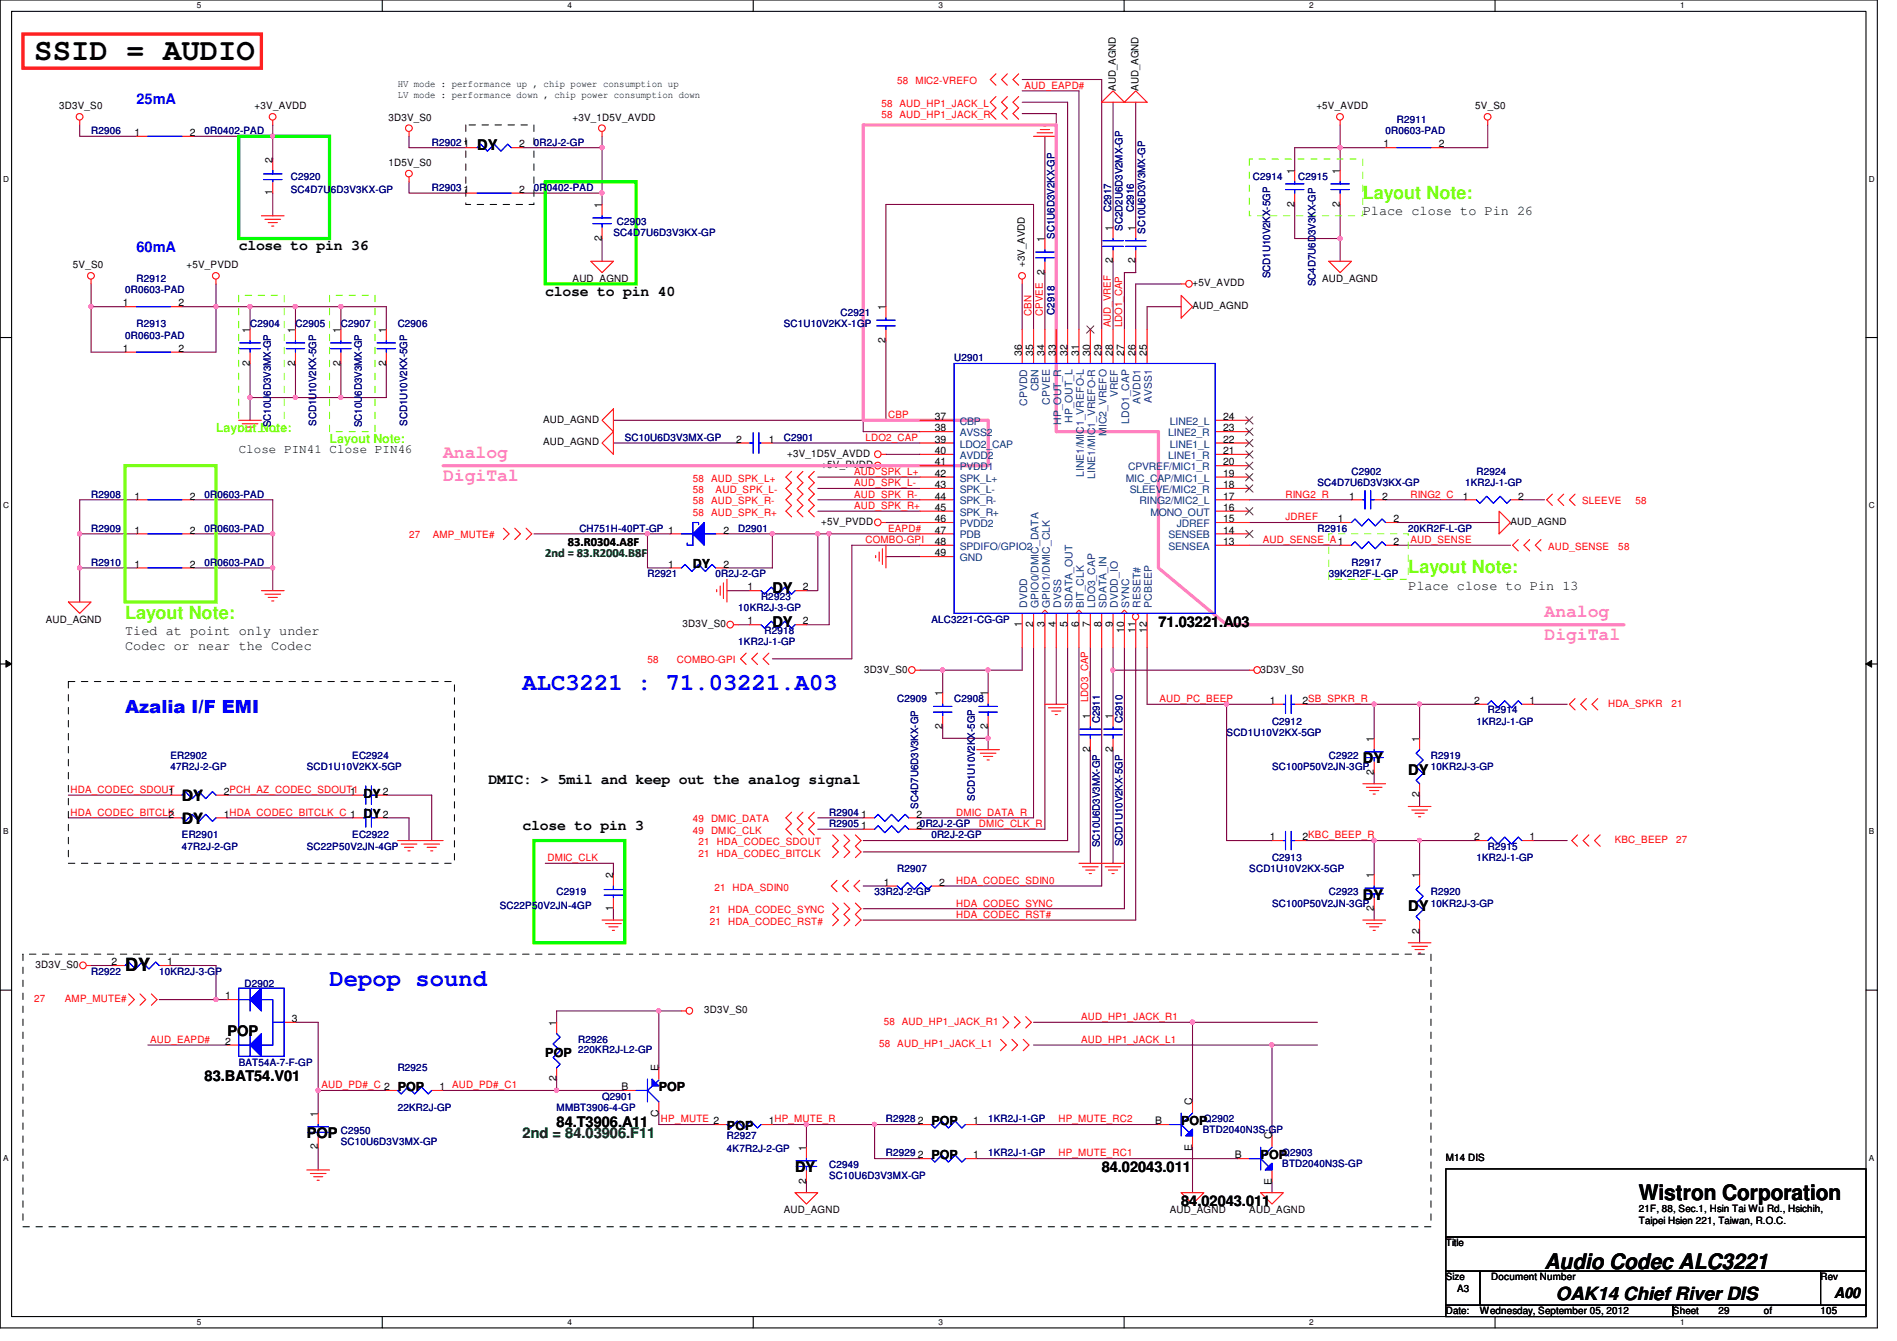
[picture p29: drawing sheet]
<svg xmlns="http://www.w3.org/2000/svg" width="297mm" height="210mm" viewBox="0 0 297 210" stroke-linecap="round" stroke-linejoin="round" font-family="sans-serif">
<defs><g id="words">
<text font-size="4.8" x="5.4" y="9.4">SSID = AUDIO</text>
<g font-size="3.7" fill="#00f">
<text x="81.8" y="108.1">ALC3221 : 71.03221.A03</text>
<text x="51.6" y="154.3">Depop sound</text>
</g>
<g font-size="3.3">
<text x="256.6" y="187.9">Wistron Corporation</text>
<text x="241.8" y="198.6">Audio Codec ALC3221</text>
</g>
<g font-size="2.8" fill="#80ff00">
<text x="213.4" y="31.1">Layout Note:</text>
<text x="220.5" y="89.7">Layout Note:</text>
<text x="19.6" y="96.9">Layout Note:</text>
</g>
<g font-size="2.8" fill="#ff80c0">
<text x="69.4" y="71.7">Analog</text>
<text x="69.4" y="75.3">DigiTal</text>
<text x="241.8" y="96.6">Analog</text>
<text x="241.8" y="100.2">DigiTal</text>
</g>
<text font-size="2.8" fill="#00f" x="19.6" y="111.6">Azalia I/F EMI</text>
<g font-size="2.8">
<text x="28.5" y="125.4">DY</text>
<text x="28.5" y="128.9">DY</text>
<text x="19.6" y="152">DY</text>
<text x="243.6" y="203.5">OAK14 Chief River DIS</text>
</g>
<g font-size="2.3" fill="#00f">
<text x="21.4" y="16.3">25mA</text>
<text x="21.4" y="39.5">60mA</text>
</g>
<g font-size="2.3">
<text x="74.7" y="23.5">DY</text>
<text x="37.4" y="39.2">close to pin 36</text>
<text x="85.4" y="46.3">close to pin 40</text>
<text x="120.9" y="92.8">DY</text>
<text x="120.9" y="98.1">DY</text>
<text x="181.4" y="98.1">71.03221.A03</text>
<text x="213.4" y="119.5">DY</text>
<text x="56.9" y="124.8">DY</text>
<text x="76.5" y="122.8">DMIC: &gt; 5mil and keep out the analog signal</text>
<text x="220.5" y="121.2">DY</text>
<text x="81.8" y="129.9">close to pin 3</text>
<text x="213.4" y="140.8">DY</text>
<text x="220.5" y="142.6">DY</text>
<text x="35.6" y="162.1">POP</text>
<text x="32" y="169.2">83.BAT54.V01</text>
<text x="48" y="178.1">POP</text>
<text x="87.2" y="176.4">84.T3906.A11</text>
<text x="124.5" y="183.5">DY</text>
<text x="172.5" y="183.5">84.02043.011</text>
<text x="185" y="188.8">84.02043.011</text>
<text x="287.2" y="203.2">A00</text>
</g>
<text font-size="2.3" fill="#008000" x="81.8" y="178.1">2nd = 84.03906.F11</text>
<g font-size="2.1">
<text x="213.4" y="33.7">Place close to Pin 26</text>
<text x="220.5" y="92.3">Place close to Pin 13</text>
<text x="19.6" y="99.4">Tied at point only under</text>
<text x="19.6" y="101.7">Codec or near the Codec</text>
</g>
<g font-size="1.9" fill="#80ff00">
<text x="33.8" y="67.6">Layout Note:</text>
<text x="51.6" y="69.4">Layout Note:</text>
</g>
<g font-size="1.9">
<text x="37.4" y="70.9">Close PIN41 Close PIN46</text>
<text x="88.9" y="85.4">83.R0304.A8F</text>
<text x="108.5" y="88.9">DY</text>
<text x="56.9" y="128.1">DY</text>
<text x="85.4" y="165.4">POP</text>
<text x="62.3" y="170.7">POP</text>
<text x="103.2" y="170.7">POP</text>
<text x="113.8" y="177">POP</text>
<text x="145.8" y="176.1">POP</text>
<text x="185" y="176.1">POP</text>
<text x="145.8" y="181.4">POP</text>
<text x="197.4" y="181.4">POP</text>
</g>
<text font-size="1.9" fill="#008000" x="85.4" y="87.2">2nd = 83.R2004.B8F</text>
<g font-size="1.6">
<text x="9.3" y="17.1">3D3V_S0</text>
<text x="39.9" y="17.1">+3V_AVDD</text>
<text x="62.3" y="13.7">HV mode : performance up , chip power consumption up</text>
<text x="62.3" y="15.3">LV mode : performance down , chip power consumption down</text>
<text x="174.7" y="14.2" transform="rotate(-90 174.7 14.2)">AUD_AGND</text>
<text x="178.3" y="14.2" transform="rotate(-90 178.3 14.2)">AUD_AGND</text>
<text x="206.1" y="17.1">+5V_AVDD</text>
<text x="231" y="17.1">5V_S0</text>
<text x="21" y="21.3">1</text>
<text x="29.7" y="21.3">2</text>
<text x="60.8" y="18.9">3D3V_S0</text>
<text x="72.6" y="23.1">1</text>
<text x="81.3" y="23.1">2</text>
<text x="89.7" y="18.9">+3V_1D5V_AVDD</text>
<text x="216.6" y="23.1">1</text>
<text x="225.3" y="23.1">2</text>
<text x="42.7" y="25.4" transform="rotate(-90 42.7 25.4)">2</text>
<text x="60.8" y="26">1D5V_S0</text>
<text x="202.7" y="27.2" transform="rotate(-90 202.7 27.2)">1</text>
<text x="209.8" y="27.2" transform="rotate(-90 209.8 27.2)">1</text>
<text x="42.7" y="30.6" transform="rotate(-90 42.7 30.6)">1</text>
<text x="72.6" y="30.2">1</text>
<text x="81.3" y="30.2">2</text>
<text x="94.2" y="32.6" transform="rotate(-90 94.2 32.6)">1</text>
<text x="202.7" y="32.3" transform="rotate(-90 202.7 32.3)">2</text>
<text x="209.8" y="32.3" transform="rotate(-90 209.8 32.3)">2</text>
<text x="11.4" y="42">5V_S0</text>
<text x="29.2" y="42">+5V_PVDD</text>
<text x="94.2" y="37.7" transform="rotate(-90 94.2 37.7)">2</text>
<text x="160.5" y="41.8" transform="rotate(-90 160.5 41.8)">+3V_AVDD</text>
<text x="163.6" y="37.9" transform="rotate(-90 163.6 37.9)">1</text>
<text x="174.2" y="41.2" transform="rotate(-90 174.2 41.2)">2</text>
<text x="174.2" y="36.1" transform="rotate(-90 174.2 36.1)">1</text>
<text x="177.8" y="41.2" transform="rotate(-90 177.8 41.2)">2</text>
<text x="177.8" y="36.1" transform="rotate(-90 177.8 36.1)">1</text>
<text x="19.3" y="48">1</text>
<text x="27.9" y="48">2</text>
<text x="89.7" y="44.1">AUD_AGND</text>
<text x="163.6" y="43" transform="rotate(-90 163.6 43)">2</text>
<text x="186.7" y="44.8">+5V_AVDD</text>
<text x="207" y="44.1">AUD_AGND</text>
<text x="39.1" y="52.1" transform="rotate(-90 39.1 52.1)">1</text>
<text x="46.2" y="52.1" transform="rotate(-90 46.2 52.1)">1</text>
<text x="53.3" y="52.1" transform="rotate(-90 53.3 52.1)">1</text>
<text x="60.4" y="52.1" transform="rotate(-90 60.4 52.1)">1</text>
<text x="138.7" y="53.7" transform="rotate(-90 138.7 53.7)">2</text>
<text x="138.7" y="48.6" transform="rotate(-90 138.7 48.6)">1</text>
<text x="186.7" y="48.4">AUD_AGND</text>
<text x="19.3" y="55.1">1</text>
<text x="27.9" y="55.1">2</text>
<text x="39.1" y="57.2" transform="rotate(-90 39.1 57.2)">2</text>
<text x="46.2" y="57.2" transform="rotate(-90 46.2 57.2)">2</text>
<text x="53.3" y="57.2" transform="rotate(-90 53.3 57.2)">2</text>
<text x="60.4" y="57.2" transform="rotate(-90 60.4 57.2)">2</text>
<text x="160" y="55.7" transform="rotate(-90 160 55.7)">36</text>
<text x="161.8" y="55.7" transform="rotate(-90 161.8 55.7)">35</text>
<text x="163.6" y="55.7" transform="rotate(-90 163.6 55.7)">34</text>
<text x="165.4" y="55.7" transform="rotate(-90 165.4 55.7)">33</text>
<text x="167.1" y="55.7" transform="rotate(-90 167.1 55.7)">32</text>
<text x="168.9" y="55.7" transform="rotate(-90 168.9 55.7)">31</text>
<text x="170.7" y="55.7" transform="rotate(-90 170.7 55.7)">30</text>
<text x="172.5" y="55.7" transform="rotate(-90 172.5 55.7)">29</text>
<text x="174.2" y="55.7" transform="rotate(-90 174.2 55.7)">28</text>
<text x="176" y="55.7" transform="rotate(-90 176 55.7)">27</text>
<text x="177.8" y="55.7" transform="rotate(-90 177.8 55.7)">26</text>
<text x="179.6" y="55.7" transform="rotate(-90 179.6 55.7)">25</text>
<text x="146.4" y="65.7">37</text>
<text x="191.5" y="65.7">24</text>
<text x="85" y="69.7">AUD_AGND</text>
<text x="85" y="66.2">AUD_AGND</text>
<text x="115.3" y="69.3">2</text>
<text x="120.4" y="69.3">1</text>
<text x="123.3" y="71.5">+3V_1D5V_AVDD</text>
<text x="146.4" y="67.5">38</text>
<text x="146.4" y="69.3">39</text>
<text x="146.4" y="71.1">40</text>
<text x="191.5" y="71.1">21</text>
<text x="191.5" y="67.5">23</text>
<text x="191.5" y="69.3">22</text>
<text x="128.6" y="73.3">+5V_PVDD</text>
<text x="146.4" y="72.9">41</text>
<text x="146.4" y="74.6">42</text>
<text x="146.4" y="76.4">43</text>
<text x="191.5" y="72.9">20</text>
<text x="191.5" y="76.4">18</text>
<text x="191.5" y="74.6">19</text>
<text x="21" y="83.5">1</text>
<text x="21" y="78.2">1</text>
<text x="29.7" y="83.5">2</text>
<text x="29.7" y="78.2">2</text>
<text x="113.3" y="83.5">2</text>
<text x="128.6" y="82.2">+5V_PVDD</text>
<text x="146.4" y="78.2">44</text>
<text x="146.4" y="80">45</text>
<text x="146.4" y="81.7">46</text>
<text x="146.4" y="83.5">47</text>
<text x="191.5" y="81.7">15</text>
<text x="191.5" y="83.5">14</text>
<text x="191.5" y="78.2">17</text>
<text x="191.5" y="80">16</text>
<text x="209.5" y="81.7">1</text>
<text x="211.3" y="78.2">1</text>
<text x="216.4" y="78.2">2</text>
<text x="218.2" y="81.7">2</text>
<text x="229.1" y="78.2">1</text>
<text x="236.5" y="82.2">AUD_AGND</text>
<text x="237.7" y="78.2">2</text>
<text x="21" y="88.9">1</text>
<text x="29.7" y="88.9">2</text>
<text x="104.6" y="88.9">1</text>
<text x="113.3" y="88.9">2</text>
<text x="146.4" y="85.3">48</text>
<text x="146.4" y="87.1">49</text>
<text x="191.5" y="85.3">13</text>
<text x="218.2" y="85.3">2</text>
<text x="117" y="92.4">1</text>
<text x="125.7" y="92.4">2</text>
<text x="7.2" y="97.5">AUD_AGND</text>
<text x="106.9" y="98.2">3D3V_S0</text>
<text x="117" y="97.7">1</text>
<text x="125.7" y="97.7">2</text>
<text x="160" y="98.1" transform="rotate(-90 160 98.1)">1</text>
<text x="161.8" y="98.1" transform="rotate(-90 161.8 98.1)">2</text>
<text x="163.6" y="98.1" transform="rotate(-90 163.6 98.1)">3</text>
<text x="165.4" y="98.1" transform="rotate(-90 165.4 98.1)">4</text>
<text x="167.1" y="98.1" transform="rotate(-90 167.1 98.1)">5</text>
<text x="168.9" y="98.1" transform="rotate(-90 168.9 98.1)">6</text>
<text x="170.7" y="98.1" transform="rotate(-90 170.7 98.1)">7</text>
<text x="172.5" y="98.1" transform="rotate(-90 172.5 98.1)">8</text>
<text x="174.2" y="98.1" transform="rotate(-90 174.2 98.1)">9</text>
<text x="176" y="99" transform="rotate(-90 176 99)">10</text>
<text x="177.8" y="99" transform="rotate(-90 177.8 99)">11</text>
<text x="179.6" y="99" transform="rotate(-90 179.6 99)">12</text>
<text x="135.3" y="105.3">3D3V_S0</text>
<text x="197.4" y="105.3">3D3V_S0</text>
<text x="147.6" y="109" transform="rotate(-90 147.6 109)">1</text>
<text x="154.7" y="109" transform="rotate(-90 154.7 109)">1</text>
<text x="170.7" y="112.6" transform="rotate(-90 170.7 112.6)">1</text>
<text x="174.2" y="112.6" transform="rotate(-90 174.2 112.6)">1</text>
<text x="198.8" y="110.2">1</text>
<text x="204" y="110.2">2SB_SPKR_R</text>
<text x="230.8" y="110.2">2</text>
<text x="239.5" y="110.2">1</text>
<text x="147.6" y="114.1" transform="rotate(-90 147.6 114.1)">2</text>
<text x="154.7" y="114.1" transform="rotate(-90 154.7 114.1)">2</text>
<text x="170.7" y="117.7" transform="rotate(-90 170.7 117.7)">2</text>
<text x="174.2" y="117.7" transform="rotate(-90 174.2 117.7)">2</text>
<text x="215.1" y="116.1" transform="rotate(-90 215.1 116.1)">1</text>
<text x="222.2" y="116.1" transform="rotate(-90 222.2 116.1)">1</text>
<text x="26.4" y="124.4">1</text>
<text x="35" y="124.4">2PCH_AZ_CODEC_SDOUT1</text>
<text x="54.8" y="124.4">1</text>
<text x="59.9" y="124.4">2</text>
<text x="215.1" y="121.2" transform="rotate(-90 215.1 121.2)">2</text>
<text x="222.2" y="124.8" transform="rotate(-90 222.2 124.8)">2</text>
<text x="26.4" y="128">2</text>
<text x="35" y="128">1HDA_CODEC_BITCLK_C 1</text>
<text x="59.9" y="128">2</text>
<text x="134.8" y="129.8">1</text>
<text x="134.8" y="128">1</text>
<text x="143.5" y="129.8">20R2J-2-GP</text>
<text x="143.5" y="128">2</text>
<text x="198.8" y="131.5">1</text>
<text x="204" y="131.5">2KBC_BEEP_R</text>
<text x="230.8" y="131.5">2</text>
<text x="239.5" y="131.5">1</text>
<text x="96" y="137.5" transform="rotate(-90 96 137.5)">2</text>
<text x="215.1" y="137.5" transform="rotate(-90 215.1 137.5)">1</text>
<text x="222.2" y="137.5" transform="rotate(-90 222.2 137.5)">1</text>
<text x="96" y="142.6" transform="rotate(-90 96 142.6)">1</text>
<text x="138.4" y="138.6">1</text>
<text x="147.1" y="138.6">2</text>
<text x="215.1" y="142.6" transform="rotate(-90 215.1 142.6)">2</text>
<text x="222.2" y="146.1" transform="rotate(-90 222.2 146.1)">2</text>
<text x="5.5" y="151.5">3D3V_S0</text>
<text x="17.5" y="151.1">2</text>
<text x="26.2" y="151.1">1</text>
<text x="35.3" y="156.4">1</text>
<text x="45.7" y="160">3</text>
<text x="87.1" y="160.6" transform="rotate(-90 87.1 160.6)">1</text>
<text x="110.3" y="158.6">3D3V_S0</text>
<text x="35.3" y="163.5">2</text>
<text x="103.1" y="167.7" transform="rotate(-90 103.1 167.7)">E</text>
<text x="68.8" y="170.6">1 AUD_PD#_C1</text>
<text x="87.1" y="169.2" transform="rotate(-90 87.1 169.2)">2</text>
<text x="97.3" y="170.6">B</text>
<text x="186.7" y="173" transform="rotate(-90 186.7 173)">C</text>
<text x="49.8" y="179.9" transform="rotate(-90 49.8 179.9)">2</text>
<text x="49.8" y="174.8" transform="rotate(-90 49.8 174.8)">1</text>
<text x="103.1" y="174.9" transform="rotate(-90 103.1 174.9)">C</text>
<text x="120.4" y="176">1HP_MUTE_R</text>
<text x="143.7" y="176">2</text>
<text x="152.4" y="176">1</text>
<text x="180.9" y="176">B</text>
<text x="199.1" y="178.4" transform="rotate(-90 199.1 178.4)">C</text>
<text x="126.2" y="185.3" transform="rotate(-90 126.2 185.3)">2</text>
<text x="126.2" y="180.1" transform="rotate(-90 126.2 180.1)">1</text>
<text x="143.7" y="181.3">2</text>
<text x="152.4" y="181.3">1</text>
<text x="186.7" y="180.1" transform="rotate(-90 186.7 180.1)">E</text>
<text x="193.3" y="181.3">B</text>
<text x="199.1" y="185.5" transform="rotate(-90 199.1 185.5)">E</text>
<text x="226.4" y="181.7">M14 DIS</text>
<text x="122.7" y="189.9">AUD_AGND</text>
<text x="183.2" y="189.9">AUD_AGND</text>
<text x="195.6" y="189.9">AUD_AGND</text>
<text x="256.6" y="189.7">21F, 88, Sec.1, Hsin Tai Wu Rd., Hsichih,</text>
<text x="256.6" y="191.6">Taipei Hsien 221, Taiwan, R.O.C.</text>
<text x="226.4" y="195.1">Title</text>
<text x="226.4" y="200.4">Size</text>
<text x="228.2" y="202.2">A3</text>
<text x="233.5" y="200.4">Document Number</text>
<text x="285.1" y="200.4">Rev</text>
<text x="226.4" y="205.7">Date:</text>
<text x="231.7" y="205.7">Wednesday, September 05, 2012</text>
<text x="262" y="205.7">Sheet</text>
<text x="269.1" y="205.7">29</text>
<text x="276.2" y="205.7">of</text>
<text x="285.1" y="205.7">105</text>
</g>
<g font-size="1.6" fill="#f00">
<text x="138" y="16.7">58 AUD_HP1_JACK_L</text>
<text x="140.5" y="13.2">58 MIC2-VREFO</text>
<text x="160.4" y="13.9">AUD_EAPD#</text>
<text x="138" y="18.5">58 AUD_HP1_JACK_R</text>
<text x="161.5" y="49.4" transform="rotate(-90 161.5 49.4)">CBN</text>
<text x="163.3" y="49.4" transform="rotate(-90 163.3 49.4)">CPVEE</text>
<text x="173.9" y="51.2" transform="rotate(-90 173.9 51.2)">AUD_VREF</text>
<text x="175.7" y="51.2" transform="rotate(-90 175.7 51.2)">LDO1_CAP</text>
<text x="139.1" y="65.4">CBP</text>
<text x="135.5" y="69">LDO2_CAP</text>
<text x="108.5" y="77.2">58</text>
<text x="108.5" y="75.4">58 AUD_SPK_L+</text>
<text x="112.1" y="77.2">AUD_SPK_L-</text>
<text x="133.7" y="76.1">AUD_SPK_L-</text>
<text x="133.7" y="74.3">AUD_SPK_L+</text>
<text x="133.7" y="77.9">AUD_SPK_R-</text>
<text x="201.3" y="77.9">RING2_R</text>
<text x="220.8" y="77.9">RING2_C</text>
<text x="108.5" y="79">58 AUD_SPK_R-</text>
<text x="108.5" y="80.7">58 AUD_SPK_R+</text>
<text x="133.7" y="79.7">AUD_SPK_R+</text>
<text x="139.1" y="83.2">EAPD#</text>
<text x="201.3" y="81.4">JDREF</text>
<text x="247.7" y="79">SLEEVE</text>
<text x="256.1" y="79">58</text>
<text x="64" y="84.3">27</text>
<text x="67.8" y="84.3">AMP_MUTE#</text>
<text x="135.5" y="85">COMBO-GPI</text>
<text x="197.7" y="85">AUD_SENSE_A1</text>
<text x="220.8" y="85">AUD_SENSE</text>
<text x="242.4" y="86.1">AUD_SENSE</text>
<text x="253.4" y="86.1">58</text>
<text x="101.4" y="103.8">58</text>
<text x="106" y="103.8">COMBO-GPI</text>
<text x="170.4" y="109.9" transform="rotate(-90 170.4 109.9)">LDO3_CAP</text>
<text x="181.6" y="109.9">AUD_PC_BEEP</text>
<text x="251.8" y="110.6">HDA_SPKR</text>
<text x="261.7" y="110.6">21</text>
<text x="11" y="124.1">HDA_CODEC_SDOUT</text>
<text x="11" y="127.7">HDA_CODEC_BITCLK</text>
<text x="108.5" y="128.7">49 DMIC_DATA</text>
<text x="108.5" y="130.5">49 DMIC_CLK</text>
<text x="149.7" y="127.7">DMIC_DATA_R</text>
<text x="153.3" y="129.5">DMIC_CLK_R</text>
<text x="252.9" y="132">KBC_BEEP</text>
<text x="262.5" y="132">27</text>
<text x="85.7" y="134.8">DMIC_CLK</text>
<text x="109.4" y="132.3">21 HDA_CODEC_SDOUT</text>
<text x="109.4" y="134.1">21 HDA_CODEC_BITCLK</text>
<text x="111.2" y="143">21 HDA_CODEC_SYNC</text>
<text x="111.9" y="139.4">21 HDA_SDIN0</text>
<text x="149.7" y="138.3">HDA_CODEC_SDIN0</text>
<text x="149.7" y="141.9">HDA_CODEC_SYNC</text>
<text x="149.7" y="143.7">HDA_CODEC_RST#</text>
<text x="111.2" y="144.7">21 HDA_CODEC_RST#</text>
<text x="5.4" y="156.8">27</text>
<text x="10.2" y="156.8">AMP_MUTE#</text>
<text x="138.4" y="160.4">58 AUD_HP1_JACK_R1</text>
<text x="169.3" y="159.7">AUD_HP1_JACK_R1</text>
<text x="23.5" y="163.2">AUD_EAPD#</text>
<text x="137.7" y="164">58 AUD_HP1_JACK_L1</text>
<text x="169.3" y="163.2">AUD_HP1_JACK_L1</text>
<text x="50.3" y="170.3">AUD_PD#_C 2</text>
<text x="103.5" y="175.7">HP_MUTE 2</text>
<text x="165.7" y="175.7">HP_MUTE_RC2</text>
<text x="165.7" y="181">HP_MUTE_RC1</text>
</g>
<g font-size="1.6" fill="#000080">
<text x="14.3" y="21">R2906</text>
<text x="32" y="21">0R0402-PAD</text>
<text x="67.6" y="22.8">R2902</text>
<text x="83.6" y="22.8">0R2J-2-GP</text>
<text x="217" y="21">0R0603-PAD</text>
<text x="218.7" y="19.2">R2911</text>
<text x="45.5" y="28.1">C2920</text>
<text x="67.6" y="29.9">R2903</text>
<text x="83.6" y="29.9">0R0402-PAD</text>
<text x="196.2" y="28.1">C2914</text>
<text x="203.3" y="28.1">C2915</text>
<text x="45.5" y="30.2">SC4D7U6D3V3KX-GP</text>
<text x="96.6" y="35.2">C2903</text>
<text x="174" y="33.2" transform="rotate(-90 174 33.2)">C2917</text>
<text x="177.5" y="33.2" transform="rotate(-90 177.5 33.2)">C2916</text>
<text x="96.1" y="37">SC4D7U6D3V3KX-GP</text>
<text x="165.1" y="37.3" transform="rotate(-90 165.1 37.3)">SC1U6D3V2KX-GP</text>
<text x="175.8" y="36.1" transform="rotate(-90 175.8 36.1)">SC2D2U6D3V2MX-GP</text>
<text x="179.3" y="36.6" transform="rotate(-90 179.3 36.6)">SC10U6D3V3MX-GP</text>
<text x="19.6" y="45.9">0R0603-PAD</text>
<text x="21.4" y="44.1">R2912</text>
<text x="198.9" y="43.6" transform="rotate(-90 198.9 43.6)">SCD1U10V2KX-5GP</text>
<text x="206" y="44.8" transform="rotate(-90 206 44.8)">SC4D7U6D3V3KX-GP</text>
<text x="19.6" y="53">0R0603-PAD</text>
<text x="21.4" y="51.2">R2913</text>
<text x="39.2" y="51.2">C2904</text>
<text x="46.3" y="51.2">C2905</text>
<text x="53.4" y="51.2">C2907</text>
<text x="62.3" y="51.2">C2906</text>
<text x="122.7" y="51.2">SC1U10V2KX-1GP</text>
<text x="131.6" y="49.4">C2921</text>
<text x="165.1" y="49.2" transform="rotate(-90 165.1 49.2)">C2918</text>
<text x="149.4" y="56.6">U2901</text>
<text x="42.4" y="66.8" transform="rotate(-90 42.4 66.8)">SC10U6D3V3MX-GP</text>
<text x="49.5" y="66.7" transform="rotate(-90 49.5 66.7)">SCD1U10V2KX-5GP</text>
<text x="56.6" y="66.8" transform="rotate(-90 56.6 66.8)">SC10U6D3V3MX-GP</text>
<text x="63.8" y="66.7" transform="rotate(-90 63.8 66.7)">SCD1U10V2KX-5GP</text>
<text x="97.8" y="69">SC10U6D3V3MX-GP</text>
<text x="122.7" y="69">C2901</text>
<text x="14.3" y="77.9">R2908</text>
<text x="32" y="77.9">0R0603-PAD</text>
<text x="206.3" y="76.1">SC4D7U6D3V3KX-GP</text>
<text x="211.6" y="74.3">C2902</text>
<text x="229.4" y="76.1">1KR2J-1-GP</text>
<text x="231.2" y="74.3">R2924</text>
<text x="14.3" y="83.2">R2909</text>
<text x="32" y="83.2">0R0603-PAD</text>
<text x="90.7" y="83.2">CH751H-40PT-GP 1</text>
<text x="115.6" y="83.2">D2901</text>
<text x="206.3" y="83.2">R2916</text>
<text x="220.5" y="83.2">20KR2F-L-GP</text>
<text x="14.3" y="88.6">R2910</text>
<text x="32" y="88.6">0R0603-PAD</text>
<text x="211.6" y="88.6">R2917</text>
<text x="101.4" y="90.3">R2921</text>
<text x="112.1" y="90.3">0R2J-2-GP</text>
<text x="115.6" y="95.7">10KR2J-3-GP</text>
<text x="119.2" y="93.9">R2923</text>
<text x="208.1" y="90.3">39K2R2F-L-GP</text>
<text x="115.6" y="101">1KR2J-1-GP</text>
<text x="119.7" y="99.2">R2918</text>
<text x="145.8" y="97.5">ALC3221-CG-GP</text>
<text x="140.5" y="109.9">C2909</text>
<text x="149.4" y="109.9">C2908</text>
<text x="172.2" y="113.2" transform="rotate(-90 172.2 113.2)">C2911</text>
<text x="175.8" y="113.2" transform="rotate(-90 175.8 113.2)">C2910</text>
<text x="199.2" y="113.5">C2912</text>
<text x="231.2" y="113.5">1KR2J-1-GP</text>
<text x="233" y="111.7">R2914</text>
<text x="26.7" y="118.8">ER2902</text>
<text x="55.2" y="118.8">EC2924</text>
<text x="192.1" y="115.2">SCD1U10V2KX-5GP</text>
<text x="208.1" y="118.8">C2922</text>
<text x="224.1" y="118.8">R2919</text>
<text x="26.7" y="120.6">47R2J-2-GP</text>
<text x="48" y="120.6">SCD1U10V2KX-5GP</text>
<text x="152.7" y="125.3" transform="rotate(-90 152.7 125.3)">SCD1U10V2KX-5GP</text>
<text x="199.2" y="120.6">SC100P50V2JN-3GP</text>
<text x="224.1" y="120.6">10KR2J-3-GP</text>
<text x="28.5" y="131.2">ER2901</text>
<text x="55.2" y="131.2">EC2922</text>
<text x="129.8" y="129.5">R2905</text>
<text x="129.8" y="127.7">R2904</text>
<text x="143.8" y="126.6" transform="rotate(-90 143.8 126.6)">SC4D7U6D3V3KX-GP</text>
<text x="145.8" y="131.2">0R2J-2-GP</text>
<text x="28.5" y="133">47R2J-2-GP</text>
<text x="48" y="133">SC22P50V2JN-4GP</text>
<text x="140.5" y="136.6">R2907</text>
<text x="172.2" y="132.6" transform="rotate(-90 172.2 132.6)">SC10U6D3V3MX-GP</text>
<text x="175.8" y="132.5" transform="rotate(-90 175.8 132.5)">SCD1U10V2KX-5GP</text>
<text x="195.6" y="136.6">SCD1U10V2KX-5GP</text>
<text x="199.2" y="134.8">C2913</text>
<text x="231.2" y="134.8">1KR2J-1-GP</text>
<text x="233" y="133">R2915</text>
<text x="78.3" y="142.2">SC22P50V2JN-4GP</text>
<text x="87.2" y="140.1">C2919</text>
<text x="136.9" y="140.1">33R2J-2-GP</text>
<text x="199.2" y="141.9">SC100P50V2JN-3GP</text>
<text x="208.1" y="140.1">C2923</text>
<text x="224.1" y="140.1">R2920</text>
<text x="224.1" y="141.9">10KR2J-3-GP</text>
<text x="14.3" y="152.6">R2922</text>
<text x="24.9" y="152.6">10KR2J-3-GP</text>
<text x="38.3" y="154.5">D2902</text>
<text x="37.4" y="166.8">BAT54A-7-F-GP</text>
<text x="62.3" y="167.7">R2925</text>
<text x="90.5" y="163.2">R2926</text>
<text x="90.5" y="164.8">220KR2J-L2-GP</text>
<text x="62.3" y="173.9">22KR2J-GP</text>
<text x="87.2" y="173.9">MMBT3906-4-GP</text>
<text x="94.3" y="172.1">Q2901</text>
<text x="53.4" y="177.5">C2950</text>
<text x="53.4" y="179.2">SC10U6D3V3MX-GP</text>
<text x="113.8" y="178.4">R2927</text>
<text x="138.7" y="175.7">R2928</text>
<text x="154.7" y="175.7">1KR2J-1-GP</text>
<text x="188.3" y="177.3">BTD2040N3S-GP</text>
<text x="188.5" y="175.7">Q2902</text>
<text x="113.8" y="180.3">4K7R2J-2-GP</text>
<text x="129.8" y="182.8">C2949</text>
<text x="129.8" y="184.6">SC10U6D3V3MX-GP</text>
<text x="138.7" y="181">R2929</text>
<text x="154.7" y="181">1KR2J-1-GP</text>
<text x="200.8" y="181">Q2903</text>
<text x="200.8" y="182.6">BTD2040N3S-GP</text>
</g>
<g font-size="1.6" fill="#004080">
<text x="160.8" y="63.5" transform="rotate(-90 160.8 63.5)">CPVDD</text>
<text x="162.6" y="61.3" transform="rotate(-90 162.6 61.3)">CBN</text>
<text x="164.4" y="63.4" transform="rotate(-90 164.4 63.4)">CPVEE</text>
<text x="175" y="62.2" transform="rotate(-90 175 62.2)">VREF</text>
<text x="178.6" y="63.2" transform="rotate(-90 178.6 63.2)">AVDD1</text>
<text x="180.4" y="63.1" transform="rotate(-90 180.4 63.1)">AVSS1</text>
<text x="150.3" y="66.5">CBP</text>
<text x="150.3" y="68.3">AVSS2</text>
<text x="150.3" y="70.1">LDO2_CAP</text>
<text x="150.3" y="71.8">AVDD2</text>
<text x="166.2" y="66.5" transform="rotate(-90 166.2 66.5)">HP_OUT_R</text>
<text x="167.9" y="66.2" transform="rotate(-90 167.9 66.2)">HP_OUT_L</text>
<text x="173.3" y="68.2" transform="rotate(-90 173.3 68.2)">MIC2_VREFO</text>
<text x="176.8" y="66.3" transform="rotate(-90 176.8 66.3)">LDO1_CAP</text>
<text x="182.9" y="71.8">LINE1_R</text>
<text x="182.9" y="68.3">LINE2_R</text>
<text x="183.2" y="70.1">LINE1_L</text>
<text x="183.2" y="66.5">LINE2_L</text>
<text x="150.3" y="73.6">PVDD1</text>
<text x="150.3" y="75.4">SPK_L+</text>
<text x="150.3" y="77.2">SPK_L-</text>
<text x="169.7" y="74.7" transform="rotate(-90 169.7 74.7)">LINE1/MIC1_VREFO-L</text>
<text x="171.5" y="75" transform="rotate(-90 171.5 75)">LINE1/MIC1_VREFO-R</text>
<text x="176.3" y="75.4">MIC_CAP/MIC1_L</text>
<text x="176.7" y="73.6">CPVREF/MIC1_R</text>
<text x="176.9" y="77.2">SLEEVE/MIC2_R</text>
<text x="150.3" y="79">SPK_R-</text>
<text x="150.3" y="80.7">SPK_R+</text>
<text x="150.3" y="82.5">PVDD2</text>
<text x="178.4" y="79">RING2/MIC2_L</text>
<text x="180.1" y="80.7">MONO_OUT</text>
<text x="184.3" y="82.5">JDREF</text>
<text x="150.3" y="84.3">PDB</text>
<text x="150.3" y="86.1">SPDIFO/GPIO2</text>
<text x="150.3" y="87.8">GND</text>
<text x="183" y="86.1">SENSEA</text>
<text x="183" y="84.3">SENSEB</text>
<text x="160.8" y="95.1" transform="rotate(-90 160.8 95.1)">DVDD</text>
<text x="162.6" y="95.1" transform="rotate(-90 162.6 95.1)">GPIO0/DMIC_DATA</text>
<text x="164.4" y="95.1" transform="rotate(-90 164.4 95.1)">GPIO1/DMIC_CLK</text>
<text x="166.2" y="95.1" transform="rotate(-90 166.2 95.1)">DVSS</text>
<text x="167.9" y="95.1" transform="rotate(-90 167.9 95.1)">SDATA_OUT</text>
<text x="169.7" y="95.1" transform="rotate(-90 169.7 95.1)">BIT_CLK</text>
<text x="171.5" y="95.1" transform="rotate(-90 171.5 95.1)">LDO3_CAP</text>
<text x="173.3" y="95.1" transform="rotate(-90 173.3 95.1)">SDATA_IN</text>
<text x="175" y="95.1" transform="rotate(-90 175 95.1)">DVDD_IO</text>
<text x="176.8" y="95.1" transform="rotate(-90 176.8 95.1)">SYNC</text>
<text x="178.6" y="95.1" transform="rotate(-90 178.6 95.1)">RESET#</text>
<text x="180.4" y="95.1" transform="rotate(-90 180.4 95.1)">PCBEEP</text>
</g>
<g font-size="1.3">
<text x="30.8" y="1.3">5</text>
<text x="88.9" y="1.3">4</text>
<text x="146.9" y="1.3">3</text>
<text x="205" y="1.3">2</text>
<text x="263.1" y="1.3">1</text>
<text x=".5" y="28.4">D</text>
<text x="292.6" y="28.4">D</text>
<text x=".5" y="79.5">C</text>
<text x="292.6" y="79.5">C</text>
<text x=".5" y="130.6">B</text>
<text x="292.6" y="130.6">B</text>
<text x=".5" y="181.7">A</text>
<text x="292.6" y="181.7">A</text>
<text x="30.8" y="207.4">5</text>
<text x="88.9" y="207.4">4</text>
<text x="146.9" y="207.4">3</text>
<text x="205" y="207.4">2</text>
<text x="263.1" y="207.4">1</text>
</g>
</g></defs>
<path d="M0 0h294v207.9h-294zM1.8 1.8h290.4v204.3h-290.4z" fill="none" stroke="#000" stroke-width=".17"/>
<g fill="#fff">
<path d="M30.8 .2h.7v1.4h-.7z"/>
<path d="M30.8 206.2h.7v1.4h-.7z"/>
</g>
<path d="M59.9 0v1.8M59.9 206.1v1.8" fill="none" stroke="#000" stroke-width=".17"/>
<g fill="#fff">
<path d="M88.9 .2h.6v1.4h-.6z"/>
<path d="M88.9 206.2h.6v1.4h-.6z"/>
</g>
<path d="M117.9 0v1.8M117.9 206.1v1.8" fill="none" stroke="#000" stroke-width=".17"/>
<g fill="#fff">
<path d="M146.9 .2h.7v1.4h-.7z"/>
<path d="M146.9 206.2h.7v1.4h-.7z"/>
</g>
<path d="M176 0v1.8M176 206.1v1.8" fill="none" stroke="#000" stroke-width=".17"/>
<g fill="#fff">
<path d="M205 .2h.7v1.4h-.7z"/>
<path d="M205 206.2h.7v1.4h-.7z"/>
</g>
<path d="M234.1 0v1.8M234.1 206.1v1.8" fill="none" stroke="#000" stroke-width=".17"/>
<g fill="#fff">
<path d="M263.1 .2h.7v1.4h-.7z"/>
<path d="M263.1 206.2h.7v1.4h-.7z"/>
<path d="M.5 27.3h.9v1.4h-.9z"/>
<path d="M292.6 27.3h.9v1.4h-.9z"/>
<path d="M.5 78.4h.9v1.4h-.9z"/>
<path d="M292.6 78.4h.9v1.4h-.9z"/>
</g>
<path d="M0 52.8h1.8M292.2 52.8h1.8" fill="none" stroke="#000" stroke-width=".17"/>
<g fill="#fff">
<path d="M.5 129.5h.8v1.4h-.8z"/>
<path d="M292.6 129.5h.9v1.4h-.9z"/>
</g>
<path d="M0 103.9h1.8M292.2 103.9h1.8" fill="none" stroke="#000" stroke-width=".17"/>
<path d="M.9 103.4l.9 .5-.9 .5zM292.2 103.9l.9-.5v1z" fill="#000"/>
<path d="M.9 103.4l.9 .5-.9 .5zM292.2 103.9l.9-.5v1z" fill="none" stroke="#000" stroke-width=".16"/>
<g fill="#fff">
<path d="M.5 180.5h.8v1.4h-.8z"/>
<path d="M292.6 180.5h.9v1.4h-.9z"/>
</g>
<path d="M0 155h1.8M292.2 155h1.8" fill="none" stroke="#000" stroke-width=".17"/>
<path d="M94.3 37.3v3.6M94.3 23.1v7.1h-12.5M163.6 21.3v16M135.2 65.8v1.8M147.6 113.8v1.8M174.3 104.9h21.3M204.5 110.2h10.7v5.4M60.5 128h3.5M215.2 131.6v5.3M222.3 131.6v5.3M33.8 156.5h1.8" fill="none" stroke="#800040" stroke-width=".17"/>
<circle cx="94.2" cy="23.1" r=".32" fill="#f0f"/>
<circle cx="94.2" cy="23.1" r=".32" fill="none" stroke="#f0f" stroke-width=".17"/>
<path d="M147.6 104.9v3.6" fill="none" stroke="#800040" stroke-width=".17"/>
<circle cx="147.6" cy="104.9" r=".32" fill="#f0f"/>
<circle cx="147.6" cy="104.9" r=".32" fill="none" stroke="#f0f" stroke-width=".17"/>
<path d="M53.4 56.9v5.3M128.1 76.5h16M128.1 74.7h16M128.1 78.2h16M138.7 71.1h5.4M144.1 104.9h3.5" fill="none" stroke="#800040" stroke-width=".17"/>
<circle cx="53.4" cy="62.2" r=".32" fill="#f0f"/>
<circle cx="53.4" cy="62.2" r=".32" fill="none" stroke="#f0f" stroke-width=".17"/>
<path d="M174.3 104.9v7.1" fill="none" stroke="#800040" stroke-width=".17"/>
<circle cx="174.3" cy="104.9" r=".32" fill="#f0f"/>
<circle cx="174.3" cy="104.9" r=".32" fill="none" stroke="#f0f" stroke-width=".17"/>
<path d="M64 21.3v1.8h8.9M46.3 56.9v5.3h-7.1" fill="none" stroke="#800040" stroke-width=".17"/>
<circle cx="46.2" cy="62.2" r=".32" fill="#f0f"/>
<circle cx="46.2" cy="62.2" r=".32" fill="none" stroke="#f0f" stroke-width=".17"/>
<circle cx="39.1" cy="62.2" r=".32" fill="#f0f"/>
<circle cx="39.1" cy="62.2" r=".32" fill="none" stroke="#f0f" stroke-width=".17"/>
<path d="M160.1 16h7.1v35.6M177.8 16v19.6M202.7 23.1v3.6M209.8 23.1h7.2M39.2 56.9v5.3M174.3 40.9v10.7M138.7 72.9h5.4M172.5 101.3v37.4" fill="none" stroke="#800040" stroke-width=".17"/>
<circle cx="209.8" cy="23.1" r=".32" fill="#f0f"/>
<circle cx="209.8" cy="23.1" r=".32" fill="none" stroke="#f0f" stroke-width=".17"/>
<path d="M202.7 37.3h7.1" fill="none" stroke="#800040" stroke-width=".17"/>
<circle cx="209.8" cy="37.3" r=".32" fill="#f0f"/>
<circle cx="209.8" cy="37.3" r=".32" fill="none" stroke="#f0f" stroke-width=".17"/>
<path d="M209.8 37.3v3.6M209.8 23.1v3.6" fill="none" stroke="#800040" stroke-width=".17"/>
<circle cx="209.8" cy="23.1" r=".32" fill="#f0f"/>
<circle cx="209.8" cy="23.1" r=".32" fill="none" stroke="#f0f" stroke-width=".17"/>
<path d="M209.8 19.6v3.5h-7.1M233 19.6v3.5h-7.2M64 28.4v1.8h8.9M138.7 32h23.1M202.7 32v5.3M209.8 32v5.3M33.8 48h5.4M128.1 80h16M147.6 115.6h7.1M167.2 101.3v30.3h-32M170.7 101.3v10.7" fill="none" stroke="#800040" stroke-width=".17"/>
<circle cx="154.7" cy="115.5" r=".32" fill="#f0f"/>
<circle cx="154.7" cy="115.5" r=".32" fill="none" stroke="#f0f" stroke-width=".17"/>
<path d="M192.1 110.2v21.4" fill="none" stroke="#800040" stroke-width=".17"/>
<circle cx="192" cy="110.2" r=".32" fill="#f0f"/>
<circle cx="192" cy="110.2" r=".32" fill="none" stroke="#f0f" stroke-width=".17"/>
<path d="M160.1 17.8h5.3v33.8M101.4 83.6h3.5M218.7 85.3h17.8M154.7 104.9v3.6M177.8 101.3v42.7M192.1 110.2h7.1M192.1 131.6h7.1" fill="none" stroke="#800040" stroke-width=".17"/>
<circle cx="101.4" cy="83.5" r=".32" fill="#f0f"/>
<circle cx="101.4" cy="83.5" r=".32" fill="none" stroke="#f0f" stroke-width=".17"/>
<path d="M53.4 48h7.1M96.1 69.3h19.5M154.7 115.6v1.7" fill="none" stroke="#800040" stroke-width=".17"/>
<circle cx="53.4" cy="48" r=".32" fill="#f0f"/>
<circle cx="53.4" cy="48" r=".32" fill="none" stroke="#f0f" stroke-width=".17"/>
<path d="M39.2 48h7.1M133.4 85.3h10.7" fill="none" stroke="#800040" stroke-width=".17"/>
<circle cx="46.2" cy="48" r=".32" fill="#f0f"/>
<circle cx="46.2" cy="48" r=".32" fill="none" stroke="#f0f" stroke-width=".17"/>
<circle cx="39.1" cy="48" r=".32" fill="#f0f"/>
<circle cx="39.1" cy="48" r=".32" fill="none" stroke="#f0f" stroke-width=".17"/>
<path d="M46.3 48v3.6M30.3 88.9h12.4v3.6" fill="none" stroke="#800040" stroke-width=".17"/>
<circle cx="42.7" cy="88.9" r=".32" fill="#f0f"/>
<circle cx="42.7" cy="88.9" r=".32" fill="none" stroke="#f0f" stroke-width=".17"/>
<path d="M21.4 78.2h-8.9v5.4h8.9M30.3 78.2h12.4v5.4" fill="none" stroke="#800040" stroke-width=".17"/>
<circle cx="12.5" cy="83.5" r=".32" fill="#f0f"/>
<circle cx="12.5" cy="83.5" r=".32" fill="none" stroke="#f0f" stroke-width=".17"/>
<path d="M12.5 88.9v5.3M12.5 83.6v5.3h8.9M30.3 83.6h12.4" fill="none" stroke="#800040" stroke-width=".17"/>
<circle cx="12.5" cy="88.9" r=".32" fill="#f0f"/>
<circle cx="12.5" cy="88.9" r=".32" fill="none" stroke="#f0f" stroke-width=".17"/>
<circle cx="12.5" cy="83.5" r=".32" fill="#f0f"/>
<circle cx="12.5" cy="83.5" r=".32" fill="none" stroke="#f0f" stroke-width=".17"/>
<path d="M42.7 83.6v5.3" fill="none" stroke="#800040" stroke-width=".17"/>
<circle cx="42.7" cy="83.5" r=".32" fill="#f0f"/>
<circle cx="42.7" cy="83.5" r=".32" fill="none" stroke="#f0f" stroke-width=".17"/>
<path d="M94.3 21.3v1.8h-12.5M33.8 48v7.1M154.7 104.9h5.4" fill="none" stroke="#800040" stroke-width=".17"/>
<circle cx="33.8" cy="48" r=".32" fill="#f0f"/>
<circle cx="33.8" cy="48" r=".32" fill="none" stroke="#f0f" stroke-width=".17"/>
<path d="M14.3 48v7.1M28.5 48h5.3" fill="none" stroke="#800040" stroke-width=".17"/>
<circle cx="14.2" cy="48" r=".32" fill="#f0f"/>
<circle cx="14.2" cy="48" r=".32" fill="none" stroke="#f0f" stroke-width=".17"/>
<g fill="none" stroke="#800040" stroke-width=".17">
<path d="M94.3 30.2v1.8M14.3 55.1h5.3M14.3 44.5v3.5h5.3M28.5 55.1h5.3M33.8 44.5v3.5M160.1 44.5v7.1M53.4 62.2h7.1M218.7 81.8h16M165.4 101.3v8.9M170.7 117.3v17.8M174.3 117.3v17.8M135.2 138.7h3.5"/>
<path d="M147.6 138.7h24.9M135.2 142.2h40.9M135.2 144h42.6M23.2 163.6h12.4"/>
</g>
<circle cx="94.2" cy="30.2" r=".32" fill="#f0f"/>
<circle cx="94.2" cy="30.2" r=".32" fill="none" stroke="#f0f" stroke-width=".17"/>
<g fill="none" stroke="#800040" stroke-width=".17">
<path d="M160.1 12.4h12.4M174.3 16v19.6M161.8 32v19.6M39.2 48v3.6M53.4 48v3.6M60.5 56.9v5.3M60.5 48v3.6M163.6 42.7v8.9M39.2 62.2v3.6M138.7 81.8h5.4M195.6 85.3h14.2M147.6 104.9h7.1"/>
<path d="M176.1 101.3v40.9"/>
</g>
<circle cx="154.7" cy="104.9" r=".32" fill="#f0f"/>
<circle cx="154.7" cy="104.9" r=".32" fill="none" stroke="#f0f" stroke-width=".17"/>
<path d="M185 44.4h-7.2v7.2M120.9 69.3h23.2M138.7 87.1h5.4M168.9 101.3v32h-33.7M179.6 101.3v8.9M215.2 110.2h7.1v5.4M10.7 128h16M222.3 124.5v1.7" fill="none" stroke="#800040" stroke-width=".17"/>
<circle cx="222.3" cy="110.2" r=".32" fill="#f0f"/>
<circle cx="222.3" cy="110.2" r=".32" fill="none" stroke="#f0f" stroke-width=".17"/>
<circle cx="215.2" cy="110.2" r=".32" fill="#f0f"/>
<circle cx="215.2" cy="110.2" r=".32" fill="none" stroke="#f0f" stroke-width=".17"/>
<path d="M128.1 83.6v8.9h-1.8" fill="none" stroke="#800040" stroke-width=".17"/>
<circle cx="128" cy="83.5" r=".32" fill="#f0f"/>
<circle cx="128" cy="83.5" r=".32" fill="none" stroke="#f0f" stroke-width=".17"/>
<path d="M120.9 83.6h7.2" fill="none" stroke="#800040" stroke-width=".17"/>
<circle cx="120.9" cy="83.5" r=".32" fill="#f0f"/>
<circle cx="120.9" cy="83.5" r=".32" fill="none" stroke="#f0f" stroke-width=".17"/>
<path d="M46.3 48h7.1" fill="none" stroke="#800040" stroke-width=".17"/>
<circle cx="46.2" cy="48" r=".32" fill="#f0f"/>
<circle cx="46.2" cy="48" r=".32" fill="none" stroke="#f0f" stroke-width=".17"/>
<path d="M46.3 62.2h7.1M115.6 97.8h1.8M129.8 83.6v14.2h-3.5" fill="none" stroke="#800040" stroke-width=".17"/>
<circle cx="129.8" cy="83.5" r=".32" fill="#f0f"/>
<circle cx="129.8" cy="83.5" r=".32" fill="none" stroke="#f0f" stroke-width=".17"/>
<g fill="none" stroke="#800040" stroke-width=".17">
<path d="M138.7 32v16M138.7 53.3v12.5h5.4M177.8 42.7h-1.7v8.9M185 48h-5.4v3.6M135.2 67.6h8.9M113.8 83.6h7.1v5.3h-7.1M128.1 83.6h16M195.6 81.8h14.2M154.7 113.8v1.8M160.1 101.3v3.6M179.6 110.2h12.5M64 128v3.6"/>
<path d="M215.2 131.6h7.1M215.2 120.9v1.8M46.3 160h3.5M49.8 170.7v3.5M49.8 179.6v3.5"/>
</g>
<circle cx="222.3" cy="131.5" r=".32" fill="#f0f"/>
<circle cx="222.3" cy="131.5" r=".32" fill="none" stroke="#f0f" stroke-width=".17"/>
<circle cx="215.2" cy="131.5" r=".32" fill="#f0f"/>
<circle cx="215.2" cy="131.5" r=".32" fill="none" stroke="#f0f" stroke-width=".17"/>
<path d="M195.6 78.2h16M67.6 124.5v7.1M204.5 131.6h10.7M222.3 131.6h8.9M240.1 131.6h5.3M33.8 151.1v5.4M222.3 145.8v1.8" fill="none" stroke="#800040" stroke-width=".17"/>
<circle cx="33.8" cy="156.4" r=".32" fill="#f0f"/>
<circle cx="33.8" cy="156.4" r=".32" fill="none" stroke="#f0f" stroke-width=".17"/>
<g fill="none" stroke="#800040" stroke-width=".17">
<path d="M96.1 65.8h39.1M83.6 83.6h17.8v5.3h3.5M113.8 92.5h3.6M133.4 85.3v17.8M222.3 110.2h8.9M240.1 110.2h5.3M10.7 124.5h16M35.6 124.5h19.6M35.6 128h19.6M60.5 124.5h7.1M14.3 151.1h3.5M24.9 156.5h8.9"/>
<path d="M26.7 151.1h7.1M215.2 142.2v1.8M49.8 160v10.7M87.2 170.7h10.6M152.9 176h28.5"/>
</g>
<circle cx="87.1" cy="170.7" r=".32" fill="#f0f"/>
<circle cx="87.1" cy="170.7" r=".32" fill="none" stroke="#f0f" stroke-width=".17"/>
<path d="M87.2 168.9v1.8M103.2 174.2v1.8M120.9 176h5.4v3.6M186.7 179.6v7.1M199.2 163.6v14.2M152.9 181.4h40.9M199.2 184.9v1.8" fill="none" stroke="#800040" stroke-width=".17"/>
<circle cx="199.1" cy="163.5" r=".32" fill="#f0f"/>
<circle cx="199.1" cy="163.5" r=".32" fill="none" stroke="#f0f" stroke-width=".17"/>
<path d="M161.8 163.6h44.5M186.7 160v12.5" fill="none" stroke="#800040" stroke-width=".17"/>
<circle cx="186.7" cy="160" r=".32" fill="#f0f"/>
<circle cx="186.7" cy="160" r=".32" fill="none" stroke="#f0f" stroke-width=".17"/>
<path d="M87.2 158.2v1.8M49.8 170.7h10.7" fill="none" stroke="#800040" stroke-width=".17"/>
<circle cx="49.8" cy="170.7" r=".32" fill="#f0f"/>
<circle cx="49.8" cy="170.7" r=".32" fill="none" stroke="#f0f" stroke-width=".17"/>
<path d="M103.2 158.2h3.5" fill="none" stroke="#800040" stroke-width=".17"/>
<circle cx="103.1" cy="158.2" r=".32" fill="#f0f"/>
<circle cx="103.1" cy="158.2" r=".32" fill="none" stroke="#f0f" stroke-width=".17"/>
<path d="M87.2 158.2h16v8.9M69.4 170.7h17.8M103.2 176h8.9M144.1 176h-7.2v5.4h7.2M161.8 160h44.5M126.3 184.9v1.8" fill="none" stroke="#800040" stroke-width=".17"/>
<circle cx="136.9" cy="176" r=".32" fill="#f0f"/>
<circle cx="136.9" cy="176" r=".32" fill="none" stroke="#f0f" stroke-width=".17"/>
<path d="M126.3 176h10.6" fill="none" stroke="#800040" stroke-width=".17"/>
<circle cx="126.3" cy="176" r=".32" fill="#f0f"/>
<circle cx="126.3" cy="176" r=".32" fill="none" stroke="#f0f" stroke-width=".17"/>
<g fill="none" stroke="#800040" stroke-width=".17">
<path d="M12.5 19.6v1.7h8.9M160.1 14.2h8.8v37.4M172.5 12.4v39.2M30.3 21.3h12.4M177.8 40.9v1.8M217 78.2h12.4M238.3 78.2h3.5M120.9 103.1h12.5M161.8 101.3v26.7h-17.7M163.6 101.3v28.5h-19.5M174.3 101.3v3.6M85.4 135.1h10.7v1.8"/>
<path d="M128.1 128h7.1M128.1 129.8h7.1M96.1 142.2v1.8"/>
</g>
<circle cx="42.7" cy="21.3" r=".32" fill="#f0f"/>
<circle cx="42.7" cy="21.3" r=".32" fill="none" stroke="#f0f" stroke-width=".17"/>
<path d="M42.7 19.6v5.3M42.7 30.2v3.6" fill="none" stroke="#800040" stroke-width=".17"/>
<g fill="none" stroke="#f00" stroke-width=".17">
<path d="M12.5 18.8v.8M42.7 18.8v.8M156 11.6l-.9 .8 .9 .9M156 15.1l-.9 .9 .9 .9-.9 .9 .9 .9M157.7 11.6l-.9 .8 .9 .9M157.7 15.1l-.9 .9 .9 .9-.9 .9 .9 .9M159.5 11.6l-.9 .8 .9 .9M159.5 15.1l-.9 .9 .9 .9-.9 .9 .9 .9M163.4 19.7h.4M172.5 16l1.8-1.8 1.8 1.8zM176.1 16l1.7-1.8 1.8 1.8zM209.8 18.8v.8"/>
<path d="M233 18.8v.8M21.4 21.3h1.8M28.5 21.3h1.8M40.9 33.8h3.6M41.5 34.3h2.4M42 34.8h1.4M42.5 35.4h.4M64 20.6v.7M64 27.7v.7M94.3 20.6v.7M161.8 21.3h3.6M162.4 20.8h2.4"/>
<path d="M162.9 20.3h1.4M174.3 35.6v1.7M174.3 39.1v1.8M14.3 43.7v.7M33.8 43.7v.7M92.5 40.9h3.6l-1.8 1.8zM160.1 43.7v.7M185 44.4h.7M185 46.2l1.7 1.8-1.7 1.8zM208.1 40.9h3.5l-1.8 1.8zM37.4 65.8h3.5M37.9 66.3h2.5"/>
<path d="M38.4 66.8h1.5M39 67.4h.3M96.1 67.6v3.5l-1.8-1.8zM96.1 64v3.6l-1.8-1.8zM123.9 73.8l-.8 .9 .8 .9-.8 .9 .8 .8-.8 .9 .8 .9-.8 .9 .8 .9M125.7 73.8l-.9 .9 .9 .9-.9 .9 .9 .8-.9 .9 .9 .9-.9 .9 .9 .9M127.5 73.8l-.9 .9 .9 .9-.9 .9 .9 .8-.9 .9 .9 .9-.9 .9 .9 .9M138 71.1h.7M138 72.9h.7M243.1 77.3l-.9 .9 .9 .9M244.9 77.3l-.9 .9 .9 .9M246.6 77.3l-.9 .9 .9 .9"/>
<path d="M10.7 94.2h3.6l-1.8 1.8zM40.9 92.5h3.6M41.5 93h2.4M42 93.5h1.4M42.5 94.1h.4M78.8 82.7l.9 .9-.9 .9M80.6 82.7l.9 .9-.9 .9M82.4 82.7l.9 .9-.9 .9M112.2 92.3v.3M112.8 91.7v1.5M113.3 91.2v2.5M113.8 90.7v3.5"/>
<path d="M114.9 97.8h.7M137.1 87v.3M137.7 86.4v1.4M138 81.8h.7M138.2 85.9v2.4M138.7 85.3v3.6M160.1 96v5.3M161.8 96v5.3M163.1 96l.5-.5 .5 .5M163.6 96v5.3M165.4 96v5.3M167.2 96v5.3"/>
<path d="M168.4 96l.5-.5 .6 .5M168.9 96v5.3M170.7 96v5.3M172.5 96v5.3M174.3 96v5.3M175.6 96l.5-.5 .5 .5M176.1 96v5.3M234.7 80l1.8 1.8-1.8 1.8zM237.7 84.5l-.8 .8 .8 .9M239.5 84.5l-.9 .8 .9 .9M241.3 84.5l-.9 .8 .9 .9M116.8 102.2l-.9 .9 .9 .9"/>
<path d="M118.6 102.2l-.9 .9 .9 .9M120.4 102.2l-.9 .9 .9 .9M143.3 104.9h.8M152.9 117.3h3.6M153.5 117.9h2.5M154 118.4h1.4M154.6 119h.3M163.6 110.2h3.6M164.2 110.8h2.4M164.7 111.3h1.4M165.2 111.8h.4M195.6 104.9h.7"/>
<path d="M199.2 110.2h1.8M202.7 110.2h1.8M246.6 109.3l-.9 .9 .9 .9M248.4 109.3l-.9 .9 .9 .9M250.2 109.3l-.9 .9 .9 .9M26.7 124.5h1.8M33.8 124.5h1.8M62.3 131.6h7.1M62.8 132.1h2.5M63.3 132.6h1.5M63.9 133.2h.3M66.4 132.1h2.4"/>
<path d="M66.9 132.6h1.4M67.4 133.2h.4M96.1 136.9v1.8M123.9 127.1l-.8 .9 .8 .9-.8 .9 .8 .9M125.7 127.1l-.9 .9 .9 .9-.9 .9 .9 .9M127.5 127.1l-.9 .9 .9 .9-.9 .9 .9 .9M130.4 130.7l.9 .9-.9 .9 .9 .8-.9 .9M131.1 137.8l-.9 .9 .9 .9M132.2 130.7l.8 .9-.8 .9 .8 .8-.8 .9M132.8 137.8l-.9 .9 .9 .9M133.9 130.7l.9 .9-.9 .9 .9 .8-.9 .9M134.6 137.8l-.9 .9 .9 .9"/>
<path d="M168.9 135.1h7.2M169.5 135.7h2.5M170 136.2h1.4M170.6 136.7h.3M173.1 135.7h2.4M173.6 136.2h1.4M174.1 136.7h.4M213.4 122.7h3.6M213.9 123.2h2.5M214.5 123.7h1.4M215 124.3h.3M220.5 126.2h3.6"/>
<path d="M221.1 126.8h2.4M221.6 127.3h1.4M222.1 127.8h.4M231.2 131.6h1.8M238.3 131.6h1.8M247 130.7l-.9 .9 .9 .9M248.8 130.7l-.9 .9 .9 .9M250.6 130.7l-.9 .9 .9 .9M13.5 151.1h.8M20.1 155.6l.9 .9-.9 .9M21.9 155.6l.9 .9-.9 .9M23.7 155.6l.9 .9-.9 .9"/>
<path d="M94.3 144h3.5M94.8 144.6h2.5M95.3 145.1h1.5M95.9 145.6h.3M96.1 140.5v1.7M106.7 158.2h.7M130.4 141.4l.9 .8-.9 .9 .9 .9-.9 .9M132.2 141.4l.8 .8-.8 .9 .8 .9-.8 .9M133.9 141.4l.9 .8-.9 .9 .9 .9-.9 .9M157.1 159.1l.8 .9-.8 .9M158.8 159.1l.9 .9-.9 .9M160.6 159.1l.9 .9-.9 .9"/>
<path d="M213.4 144h3.6M213.9 144.6h2.5M214.5 145.1h1.4M215 145.6h.3M220.5 147.6h3.6M221.1 148.1h2.4M221.6 148.6h1.4M222.1 149.2h.4M156.7 162.7l.9 .9-.9 .9M158.4 162.7l.9 .9-.9 .9M160.2 162.7l.9 .9-.9 .9M48 183.1h3.6"/>
<path d="M48.6 183.7h2.5M49.1 184.2h1.4M49.7 184.7h.3M124.5 186.7h3.6l-1.8 1.8zM185 186.7h3.5l-1.8 1.8zM197.4 186.7h3.6l-1.8 1.8z"/>
<circle cx="12.5" cy="18.3" r=".52"/>
<circle cx="42.7" cy="18.3" r=".52"/>
<circle cx="209.8" cy="18.3" r=".52"/>
<circle cx="232.9" cy="18.3" r=".52"/>
<circle cx="64" cy="20.1" r=".52"/>
<circle cx="64" cy="27.2" r=".52"/>
<circle cx="94.3" cy="20.1" r=".52"/>
<circle cx="14.2" cy="43.2" r=".52"/>
<circle cx="33.8" cy="43.2" r=".52"/>
<circle cx="160" cy="43.2" r=".52"/>
<circle cx="186.2" cy="44.4" r=".52"/>
<circle cx="137.4" cy="71.1" r=".52"/>
<circle cx="137.4" cy="72.9" r=".52"/>
<circle cx="114.3" cy="97.8" r=".52"/>
<circle cx="137.4" cy="81.8" r=".52"/>
<circle cx="142.8" cy="104.9" r=".52"/>
<circle cx="196.8" cy="104.9" r=".52"/>
<circle cx="13" cy="151.1" r=".52"/>
<circle cx="107.9" cy="158.2" r=".52"/>
</g>
<path d="M226.4 183h65.8v10.6h-65.8zM226.4 193.6h65.8v5.4h-65.8zM226.4 199h5.3v5.3h-5.3zM231.7 199h53.4v5.3h-53.4zM285.1 199h7.1v5.3h-7.1zM226.4 204.3h35.6v1.8h-35.6zM262 204.3h30.2v1.8h-30.2z" fill="none" stroke="#000" stroke-width=".17"/>
<path d="M195.6 24.9h17.8v8.9h-17.8zM37.4 46.2h7.1v21.4h-7.1zM51.6 46.2h7.1v21.4h-7.1zM208.1 83.6h12.4v7.1h-12.4z" fill="none" stroke="#80ff00" stroke-width=".16" stroke-dasharray="1 1 1 1 1 1 1 1"/>
<path d="M72.9 19.6h10.7v12.4h-10.7zM10.7 106.7h60.5v28.4h-60.5zM3.6 149.4h220.5v42.6h-220.5z" fill="none" stroke="#000" stroke-width=".16" stroke-dasharray="1 1 1 1 1 1 1 1"/>
<path d="M19.6 72.9h14.2v21.3h-14.2z" fill="none" stroke="#80ff00" stroke-width=".51"/>
<path d="M3.6 5.3h37.3v5.4h-37.3z" fill="none" stroke="#f00" stroke-width=".51"/>
<path d="M37.4 21.3h14.2v16h-14.2zM85.4 28.4h14.2v16h-14.2zM83.6 131.6h14.2v16h-14.2z" fill="none" stroke="#0f0" stroke-width=".51"/>
<path d="M69.4 72.9h85.3v-7.1h-19.5v-46.2h30.2v48h16v21.3l10.7 8.9h62.2" fill="none" stroke="#ff80c0" stroke-width=".51"/>
<g fill="none" stroke="#00f" stroke-width=".17">
<path d="M23.2 21.3h5.3M172.7 38.6h3.2M172.7 37.7h3.2M174.3 37.3v.4M174.3 38.6v.5M201 110.2h.3M201.3 108.8v2.9M202.2 110.2h.5M202.2 108.8v2.9M28.5 124.5l.5-.6 1.1 1.1 1.1-1.1 1 1.1 1.1-1.1 .5 .6M94.6 139.2h2.9M96.1 138.7v.5"/>
<path d="M233 131.6l.5-.6 1.1 1.1 1-1.1 1.1 1.1 1-1.1 .6 .6M94.6 140.1h2.9M96.1 140.1v.4"/>
</g>
<circle cx="177.8" cy="96.5" r=".5" fill="#fff"/>
<g fill="none" stroke="#f00" stroke-width=".17">
<path d="M72.9 30.2h1.8M80 30.2h1.8M160.1 51.6v5.3M161.8 51.6v5.3M163.6 51.6v5.3M165.4 51.6v5.3M167.2 51.6v5.3M168.9 51.6v5.3M170.7 51.6v5.3M172.5 51.6v5.3M174.3 51.6v5.3M176.1 51.6v5.3"/>
<path d="M177.8 51.6v5.3M179.6 51.6v5.3M144.1 78.2h5.3M144.1 76.5h5.3M144.1 74.7h5.3M144.1 72.9h5.3M144.1 71.1h5.3M144.1 69.3h5.3M144.1 67.6h5.3M144.1 65.8h5.3M190.3 78.2h5.3M190.3 76.5h5.3"/>
<path d="M190.3 74.7h5.3M190.3 72.9h5.3M190.3 71.1h5.3M190.3 69.3h5.3M190.3 67.6h5.3M190.3 65.8h5.3M21.4 88.9h1.8M28.5 88.9h1.8M144.1 85.3h5.3M144.1 83.6h5.3M144.1 81.8h5.3M144.1 80h5.3"/>
<path d="M144.1 87.1h5.3M177.8 97.1v4.2M179.6 96v5.3M190.3 85.3h5.3M190.3 83.6h5.3M190.3 81.8h5.3M190.3 80h5.3M112.1 176h1.7M119.2 176h1.7M181.4 176h1.8M186.7 172.5v1.7M186.7 177.8v1.8"/>
<path d="M144.1 181.4h1.7M151.2 181.4h1.7"/>
<circle cx="177.8" cy="96.5" r=".5"/>
</g>
<g fill="none" stroke="#804000" stroke-width=".16">
<path d="M170.2 51l1.1 1.2M171.3 51l-1.2 1.2M195.1 79.5l1.1 1.1M195.1 75.9l1.1 1.1M195.1 74.1l1.1 1.2M195.1 72.3l1.1 1.2M195.1 70.6l1.1 1.1M195.1 68.8l1.1 1.1M195.1 67l1.1 1.2M195.1 65.2l1.1 1.2M196.2 79.5l-1.2 1.1M196.2 75.9l-1.2 1.1"/>
<path d="M196.2 74.1l-1.2 1.2M196.2 72.3l-1.2 1.2M196.2 70.6l-1.2 1.1M196.2 68.8l-1.2 1.1M196.2 67l-1.2 1.2M196.2 65.2l-1.2 1.2M195.1 83l1.1 1.2M196.2 83l-1.2 1.2"/>
</g>
<path d="M74.7 30.2h5.3M149.4 56.9h40.9v39.1h-40.9zM23.2 88.9h5.3M113.8 176l.6 .6 1-1.1 1.1 1.1 1.1-1.1 1 1.1 .6-.6M145.8 181.4l.6 .5 1-1.1 1.1 1.1 1.1-1.1 1 1.1 .6-.5" fill="none" stroke="#00f" stroke-width=".17"/>
<path d="M186.2 177.2l.5-.5v1.1h-1z" fill-rule="evenodd" fill="#00f"/>
<path d="M183.2 176h1.8M185 174.2v3.6M186.2 177.2l.5-.5v1.1h-1zM186.7 174.2l-1.7 1.8 1.2 1.2" fill="none" stroke="#00f" stroke-width=".17"/>
<path d="M186.2 177.2l.5-.5v1.1h-1z" fill-rule="evenodd" fill="#00f"/>
<g fill="none" stroke="#00f" stroke-width=".17">
<path d="M92.8 35h2.9M92.8 34.1h2.9M94.3 33.8v.3M94.3 35v.6M176.2 38.6h3.2M176.2 37.7h3.2M177.8 37.3v.4M177.8 38.6v.5M21.4 48h5.3M211.6 85.3l.6-.5 1 1.1 1.1-1.1 1 1.1 1.1-1.1 .6 .5M136.9 129.8l.6-.6 1.1 1.1 1-1.1 1.1 1.1 1-1.1 .6 .6M222.3 138.7l-.6 .5 1.1 1.1-1.1 1.1 1.1 1-1.1 1.1 .6 .5"/>
<path d="M87.2 161.8l.5 .5-1.1 1.1 1.1 1.1-1.1 1 1.1 1.1-.5 .5M183.2 176h1.8M185 174.2v3.6M186.2 177.2l.5-.5v1.1h-1zM186.7 174.2l-1.7 1.8 1.2 1.2M124.7 182.6h3.2M124.7 181.7h3.2M126.3 181.4v.3M126.3 182.6v.5"/>
</g>
<g fill="none" stroke="#f00" stroke-width=".17">
<path d="M94.3 32v1.8M94.3 35.6v1.7M177.8 35.6v1.7M177.8 39.1v1.8M19.6 48h1.8M26.7 48h1.8M209.8 85.3h1.8M217 85.3h1.7M135.2 129.8h1.7M142.3 129.8h1.8M222.3 136.9v1.8M35.6 156.5h1.8"/>
<path d="M222.3 144v1.8M35.6 163.6h1.8M44.5 160h1.8M87.2 160v1.8M87.2 167.1v1.8M126.3 179.6v1.8M126.3 183.1v1.8"/>
</g>
<path d="M39.2 163.6l1.7-1.8v3.6z" fill="#00f"/>
<path d="M37.4 156.5h1.8M37.4 154.7h7.1v10.7h-7.1zM40.9 156.5h1.8v7.1h-1.8M37.4 163.6h1.8M39.2 161.8v3.6M39.2 163.6l1.7-1.8v3.6zM42.7 160h1.8" fill="none" stroke="#00f" stroke-width=".17"/>
<path d="M39.2 156.5l1.7-1.8v3.5z" fill="#00f"/>
<path d="M39.2 154.7v3.5M39.2 156.5l1.7-1.8v3.5z" fill="none" stroke="#00f" stroke-width=".17"/>
<path d="M39.2 163.6l1.7-1.8v3.6z" fill="#00f"/>
<path d="M37.4 156.5h1.8M37.4 154.7h7.1v10.7h-7.1zM40.9 156.5h1.8v7.1h-1.8M37.4 163.6h1.8M39.2 161.8v3.6M39.2 163.6l1.7-1.8v3.6zM42.7 160h1.8" fill="none" stroke="#00f" stroke-width=".17"/>
<path d="M39.2 156.5l1.7-1.8v3.5z" fill="#00f"/>
<path d="M39.2 154.7v3.5M39.2 156.5l1.7-1.8v3.5z" fill="none" stroke="#00f" stroke-width=".17"/>
<path d="M199.2 177.8v1.8M193.8 181.4h1.8M199.2 183.1v1.8" fill="none" stroke="#f00" stroke-width=".17"/>
<path d="M198.6 182.6l.6-.5v1h-1.1z" fill-rule="evenodd" fill="#00f"/>
<path d="M197.4 179.6v3.5M199.2 179.6l-1.8 1.8 1.2 1.2M195.6 181.4h1.8M198.6 182.6l.6-.5v1h-1.1z" fill="none" stroke="#00f" stroke-width=".17"/>
<path d="M198.6 182.6l.6-.5v1h-1.1z" fill-rule="evenodd" fill="#00f"/>
<g fill="none" stroke="#00f" stroke-width=".17">
<path d="M74.7 23.1l.6-.5 1 1.1 1.1-1.1 1 1.1 1.1-1.1 .5 .5M162.2 39.5h2.9M163.6 39.1v.4M201.3 28.8h2.9M201.3 29.7h2.9M202.7 28.4v.4M202.7 29.7v.5M21.4 55.1h5.3M37.5 54.6h3.3M37.5 53.7h3.3M39.2 53.3v.4M39.2 54.6v.5"/>
<path d="M51.8 54.6h3.2M51.8 53.7h3.2M53.4 53.3v.4M53.4 54.6v.5M162.2 40.3h2.9M163.6 40.3v.6M117.4 69.3h.5M117.9 67.7v3.3M118.8 69.3h.4M118.8 67.7v3.3M119.2 92.5l.5 .5 1.1-1.1 1 1.1 1.1-1.1 1 1.1 .6-.5M146.2 111.5h2.9"/>
<path d="M146.2 110.6h2.9M147.6 110.2v.4M147.6 111.5v.5M153.3 110.6h2.9M153.3 111.5h2.9M154.7 110.2v.4M154.7 111.5v.5M172.8 114.1h2.9M172.8 115h2.9M174.3 113.8v.3M174.3 115v.6M213.7 118.6h2.9"/>
<path d="M213.7 117.7h2.9M215.2 117.3v.4M215.2 118.6v.5M28.5 128l.5 .6 1.1-1.1 1.1 1.1 1-1.1 1.1 1.1 .5-.6M56.9 128h.4M57.3 126.6v2.9M58.2 128h.5M58.2 126.6v2.9M48.2 177.2h3.2M48.2 176.4h3.2M49.8 176v.4M49.8 177.2v.6"/>
<path d="M197.4 179.6v3.5M199.2 179.6l-1.8 1.8 1.2 1.2M195.6 181.4h1.8M198.6 182.6l.6-.5v1h-1.1z"/>
</g>
<g fill="none" stroke="#f00" stroke-width=".17">
<path d="M72.9 23.1h1.8M80 23.1h1.8M163.6 37.3v1.8M202.7 26.7v1.7M202.7 30.2v1.8M19.6 55.1h1.8M26.7 55.1h1.8M39.2 51.6v1.7M39.2 55.1v1.8M53.4 51.6v1.7M53.4 55.1v1.8M163.6 40.9v1.8"/>
<path d="M115.6 69.3h1.8M119.2 69.3h1.7M104.9 83.6h1.8M112.1 83.6h1.7M117.4 92.5h1.8M124.5 92.5h1.8M147.6 108.5v1.7M147.6 112v1.8M154.7 108.5v1.7M154.7 112v1.8M174.3 112v1.8M174.3 115.6v1.7"/>
<path d="M215.2 115.6v1.7M215.2 119.1v1.8M26.7 128h1.8M33.8 128h1.8M55.2 128h1.7M58.7 128h1.8M49.8 174.2v1.8M49.8 177.8v1.8"/>
</g>
<path d="M110.3 81.8v3.5l-1.8-1.7z" fill="#00f"/>
<path d="M106.7 83.6h1.8M109.4 82.1v-.3h-.9v3.5h-.9v-.3M110.3 81.8v3.5l-1.8-1.7zM110.3 83.6h1.8" fill="none" stroke="#00f" stroke-width=".17"/>
<path d="M110.3 81.8v3.5l-1.8-1.7z" fill="#00f"/>
<g fill="none" stroke="#00f" stroke-width=".17">
<path d="M41.3 28.1h2.8M41.3 27.2h2.8M42.7 28.1v.3M42.7 26.7v.5M208.4 29.7h2.9M208.4 28.8h2.9M209.8 28.4v.4M209.8 29.7v.5M137.3 50.1h2.9M137.3 51h2.9M138.7 49.8v.3M138.7 51v.6"/>
<path d="M23.2 83.6h5.3M106.7 83.6h1.8M109.4 82.1v-.3h-.9v3.5h-.9v-.3M110.3 81.8v3.5l-1.8-1.7zM110.3 83.6h1.8M222.3 117.3l-.6 .6 1.1 1.1-1.1 1 1.1 1.1-1.1 1 .6 .6M233 110.2l.5-.5 1.1 1.1 1-1.1 1.1 1.1 1-1.1 .6 .5"/>
</g>
<g fill="none" stroke="#f00" stroke-width=".17">
<path d="M42.7 24.9v1.8M42.7 28.4v1.8M209.8 26.7v1.7M209.8 30.2v1.8M138.7 48v1.8M138.7 51.6v1.7M21.4 83.6h1.8M28.5 83.6h1.8M222.3 115.6v1.7M231.2 110.2h1.8M238.3 110.2h1.8M222.3 122.7v1.8"/>
<path d="M97.8 170.7h1.8M103.2 167.1v1.8M103.2 172.5v1.7"/>
</g>
<path d="M102.1 168.9l1.1 1.1h-1.1z" fill-rule="evenodd" fill="#00f"/>
<path d="M99.6 170.7h1.8M101.4 168.9v3.6M102.1 168.9l1.1 1.1h-1.1zM103.2 169.1l-1.8 1.6 1.8 1.8" fill="none" stroke="#00f" stroke-width=".17"/>
<path d="M102.1 168.9l1.1 1.1h-1.1z" fill-rule="evenodd" fill="#00f"/>
<g fill="none" stroke="#00f" stroke-width=".17">
<path d="M218.7 23.1h5.4M44.8 53.7h2.9M44.8 54.6h2.9M46.3 53.3v.4M46.3 54.6v.5M59.1 54.6h2.8M59.1 53.7h2.8M60.5 53.3v.4M60.5 54.6v.5M23.2 78.2h5.3M213.4 78.2h.3M213.7 76.8v2.9"/>
<path d="M214.6 78.2h.6M214.6 76.8v2.9M231.2 78.2l.5 .6 1.1-1.1 1 1.1 1.1-1.1 1.1 1.1 .5-.6M106.7 88.9l.6-.6 1 1.2 1.1-1.2 1 1.2 1.1-1.2 .6 .6M119.2 97.8l.5 .5 1.1-1.1 1 1.1 1.1-1.1 1 1.1 .6-.5M211.6 81.8l.6-.6 1 1.1 1.1-1.1 1 1.1 1.1-1.1 .6 .6M169.1 115h3.2M169.1 114.1h3.2M170.7 113.8v.3M170.7 115v.6M56.9 124.5h.4M57.3 123v2.9"/>
<path d="M58.2 124.5h.5M58.2 123v2.9M136.9 128l.6-.5 1.1 1.1 1-1.1 1.1 1.1 1-1.1 .6 .5M140.5 138.7l.6 .5 1-1.1 1.1 1.1 1-1.1 1.1 1.1 .5-.5M201 131.6h.3M201.3 130.1v2.9M202.2 131.6h.5M202.2 130.1v2.9M213.7 139.9h2.9M213.7 139h2.9M215.2 138.7v.3M215.2 139.9v.6"/>
<path d="M19.6 151.1l.5-.5 1.1 1.1 1.1-1.1 1 1.1 1.1-1.1 .5 .5M62.3 170.7l.5 .5 1.1-1.1 1 1.1 1.1-1.1 1.1 1.1 .5-.5M99.6 170.7h1.8M101.4 168.9v3.6M102.1 168.9l1.1 1.1h-1.1zM103.2 169.1l-1.8 1.6 1.8 1.8M145.8 176l.6 .6 1-1.1 1.1 1.1 1.1-1.1 1 1.1 .6-.6"/>
</g>
<g fill="none" stroke="#f00" stroke-width=".17">
<path d="M217 23.1h1.7M224.1 23.1h1.7M46.3 51.6v1.7M46.3 55.1v1.8M60.5 51.6v1.7M60.5 55.1v1.8M21.4 78.2h1.8M28.5 78.2h1.8M211.6 78.2h1.8M215.2 78.2h1.8M229.4 78.2h1.8M236.5 78.2h1.8"/>
<path d="M104.9 88.9h1.8M112.1 88.9h1.7M117.4 97.8h1.8M124.5 97.8h1.8M209.8 81.8h1.8M217 81.8h1.7M170.7 112v1.8M170.7 115.6v1.7M55.2 124.5h1.7M58.7 124.5h1.8M135.2 128h1.7M138.7 138.7h1.8"/>
<path d="M142.3 128h1.8M145.8 138.7h1.8M199.2 131.6h1.8M202.7 131.6h1.8M215.2 136.9v1.8M17.8 151.1h1.8M24.9 151.1h1.8M215.2 140.5v1.7M60.5 170.7h1.8M67.6 170.7h1.8M144.1 176h1.7M151.2 176h1.7"/>
</g>
<circle cx="94.2" cy="23.1" r=".32" fill="#f0f"/>
<circle cx="94.2" cy="23.1" r=".32" fill="none" stroke="#f0f" stroke-width=".17"/>
<circle cx="147.6" cy="104.9" r=".32" fill="#f0f"/>
<circle cx="147.6" cy="104.9" r=".32" fill="none" stroke="#f0f" stroke-width=".17"/>
<circle cx="53.4" cy="62.2" r=".32" fill="#f0f"/>
<circle cx="53.4" cy="62.2" r=".32" fill="none" stroke="#f0f" stroke-width=".17"/>
<circle cx="174.3" cy="104.9" r=".32" fill="#f0f"/>
<circle cx="174.3" cy="104.9" r=".32" fill="none" stroke="#f0f" stroke-width=".17"/>
<circle cx="46.2" cy="62.2" r=".32" fill="#f0f"/>
<circle cx="46.2" cy="62.2" r=".32" fill="none" stroke="#f0f" stroke-width=".17"/>
<circle cx="39.1" cy="62.2" r=".32" fill="#f0f"/>
<circle cx="39.1" cy="62.2" r=".32" fill="none" stroke="#f0f" stroke-width=".17"/>
<circle cx="209.8" cy="23.1" r=".32" fill="#f0f"/>
<circle cx="209.8" cy="23.1" r=".32" fill="none" stroke="#f0f" stroke-width=".17"/>
<circle cx="209.8" cy="37.3" r=".32" fill="#f0f"/>
<circle cx="209.8" cy="37.3" r=".32" fill="none" stroke="#f0f" stroke-width=".17"/>
<circle cx="209.8" cy="23.1" r=".32" fill="#f0f"/>
<circle cx="209.8" cy="23.1" r=".32" fill="none" stroke="#f0f" stroke-width=".17"/>
<circle cx="154.7" cy="115.5" r=".32" fill="#f0f"/>
<circle cx="154.7" cy="115.5" r=".32" fill="none" stroke="#f0f" stroke-width=".17"/>
<circle cx="192" cy="110.2" r=".32" fill="#f0f"/>
<circle cx="192" cy="110.2" r=".32" fill="none" stroke="#f0f" stroke-width=".17"/>
<circle cx="101.4" cy="83.5" r=".32" fill="#f0f"/>
<circle cx="101.4" cy="83.5" r=".32" fill="none" stroke="#f0f" stroke-width=".17"/>
<circle cx="53.4" cy="48" r=".32" fill="#f0f"/>
<circle cx="53.4" cy="48" r=".32" fill="none" stroke="#f0f" stroke-width=".17"/>
<circle cx="46.2" cy="48" r=".32" fill="#f0f"/>
<circle cx="46.2" cy="48" r=".32" fill="none" stroke="#f0f" stroke-width=".17"/>
<circle cx="39.1" cy="48" r=".32" fill="#f0f"/>
<circle cx="39.1" cy="48" r=".32" fill="none" stroke="#f0f" stroke-width=".17"/>
<circle cx="42.7" cy="88.9" r=".32" fill="#f0f"/>
<circle cx="42.7" cy="88.9" r=".32" fill="none" stroke="#f0f" stroke-width=".17"/>
<circle cx="12.5" cy="83.5" r=".32" fill="#f0f"/>
<circle cx="12.5" cy="83.5" r=".32" fill="none" stroke="#f0f" stroke-width=".17"/>
<circle cx="12.5" cy="88.9" r=".32" fill="#f0f"/>
<circle cx="12.5" cy="88.9" r=".32" fill="none" stroke="#f0f" stroke-width=".17"/>
<circle cx="12.5" cy="83.5" r=".32" fill="#f0f"/>
<circle cx="12.5" cy="83.5" r=".32" fill="none" stroke="#f0f" stroke-width=".17"/>
<circle cx="42.7" cy="83.5" r=".32" fill="#f0f"/>
<circle cx="42.7" cy="83.5" r=".32" fill="none" stroke="#f0f" stroke-width=".17"/>
<circle cx="33.8" cy="48" r=".32" fill="#f0f"/>
<circle cx="33.8" cy="48" r=".32" fill="none" stroke="#f0f" stroke-width=".17"/>
<circle cx="14.2" cy="48" r=".32" fill="#f0f"/>
<circle cx="14.2" cy="48" r=".32" fill="none" stroke="#f0f" stroke-width=".17"/>
<circle cx="94.2" cy="30.2" r=".32" fill="#f0f"/>
<circle cx="94.2" cy="30.2" r=".32" fill="none" stroke="#f0f" stroke-width=".17"/>
<circle cx="154.7" cy="104.9" r=".32" fill="#f0f"/>
<circle cx="154.7" cy="104.9" r=".32" fill="none" stroke="#f0f" stroke-width=".17"/>
<circle cx="222.3" cy="110.2" r=".32" fill="#f0f"/>
<circle cx="222.3" cy="110.2" r=".32" fill="none" stroke="#f0f" stroke-width=".17"/>
<circle cx="215.2" cy="110.2" r=".32" fill="#f0f"/>
<circle cx="215.2" cy="110.2" r=".32" fill="none" stroke="#f0f" stroke-width=".17"/>
<circle cx="128" cy="83.5" r=".32" fill="#f0f"/>
<circle cx="128" cy="83.5" r=".32" fill="none" stroke="#f0f" stroke-width=".17"/>
<circle cx="120.9" cy="83.5" r=".32" fill="#f0f"/>
<circle cx="120.9" cy="83.5" r=".32" fill="none" stroke="#f0f" stroke-width=".17"/>
<circle cx="46.2" cy="48" r=".32" fill="#f0f"/>
<circle cx="46.2" cy="48" r=".32" fill="none" stroke="#f0f" stroke-width=".17"/>
<circle cx="129.8" cy="83.5" r=".32" fill="#f0f"/>
<circle cx="129.8" cy="83.5" r=".32" fill="none" stroke="#f0f" stroke-width=".17"/>
<circle cx="222.3" cy="131.5" r=".32" fill="#f0f"/>
<circle cx="222.3" cy="131.5" r=".32" fill="none" stroke="#f0f" stroke-width=".17"/>
<circle cx="215.2" cy="131.5" r=".32" fill="#f0f"/>
<circle cx="215.2" cy="131.5" r=".32" fill="none" stroke="#f0f" stroke-width=".17"/>
<circle cx="33.8" cy="156.4" r=".32" fill="#f0f"/>
<circle cx="33.8" cy="156.4" r=".32" fill="none" stroke="#f0f" stroke-width=".17"/>
<circle cx="87.1" cy="170.7" r=".32" fill="#f0f"/>
<circle cx="87.1" cy="170.7" r=".32" fill="none" stroke="#f0f" stroke-width=".17"/>
<circle cx="199.1" cy="163.5" r=".32" fill="#f0f"/>
<circle cx="199.1" cy="163.5" r=".32" fill="none" stroke="#f0f" stroke-width=".17"/>
<circle cx="186.7" cy="160" r=".32" fill="#f0f"/>
<circle cx="186.7" cy="160" r=".32" fill="none" stroke="#f0f" stroke-width=".17"/>
<circle cx="49.8" cy="170.7" r=".32" fill="#f0f"/>
<circle cx="49.8" cy="170.7" r=".32" fill="none" stroke="#f0f" stroke-width=".17"/>
<circle cx="103.1" cy="158.2" r=".32" fill="#f0f"/>
<circle cx="103.1" cy="158.2" r=".32" fill="none" stroke="#f0f" stroke-width=".17"/>
<circle cx="136.9" cy="176" r=".32" fill="#f0f"/>
<circle cx="136.9" cy="176" r=".32" fill="none" stroke="#f0f" stroke-width=".17"/>
<circle cx="126.3" cy="176" r=".32" fill="#f0f"/>
<circle cx="126.3" cy="176" r=".32" fill="none" stroke="#f0f" stroke-width=".17"/>
<circle cx="42.7" cy="21.3" r=".32" fill="#f0f"/>
<circle cx="42.7" cy="21.3" r=".32" fill="none" stroke="#f0f" stroke-width=".17"/>
<use href="#words"/>
</svg>
